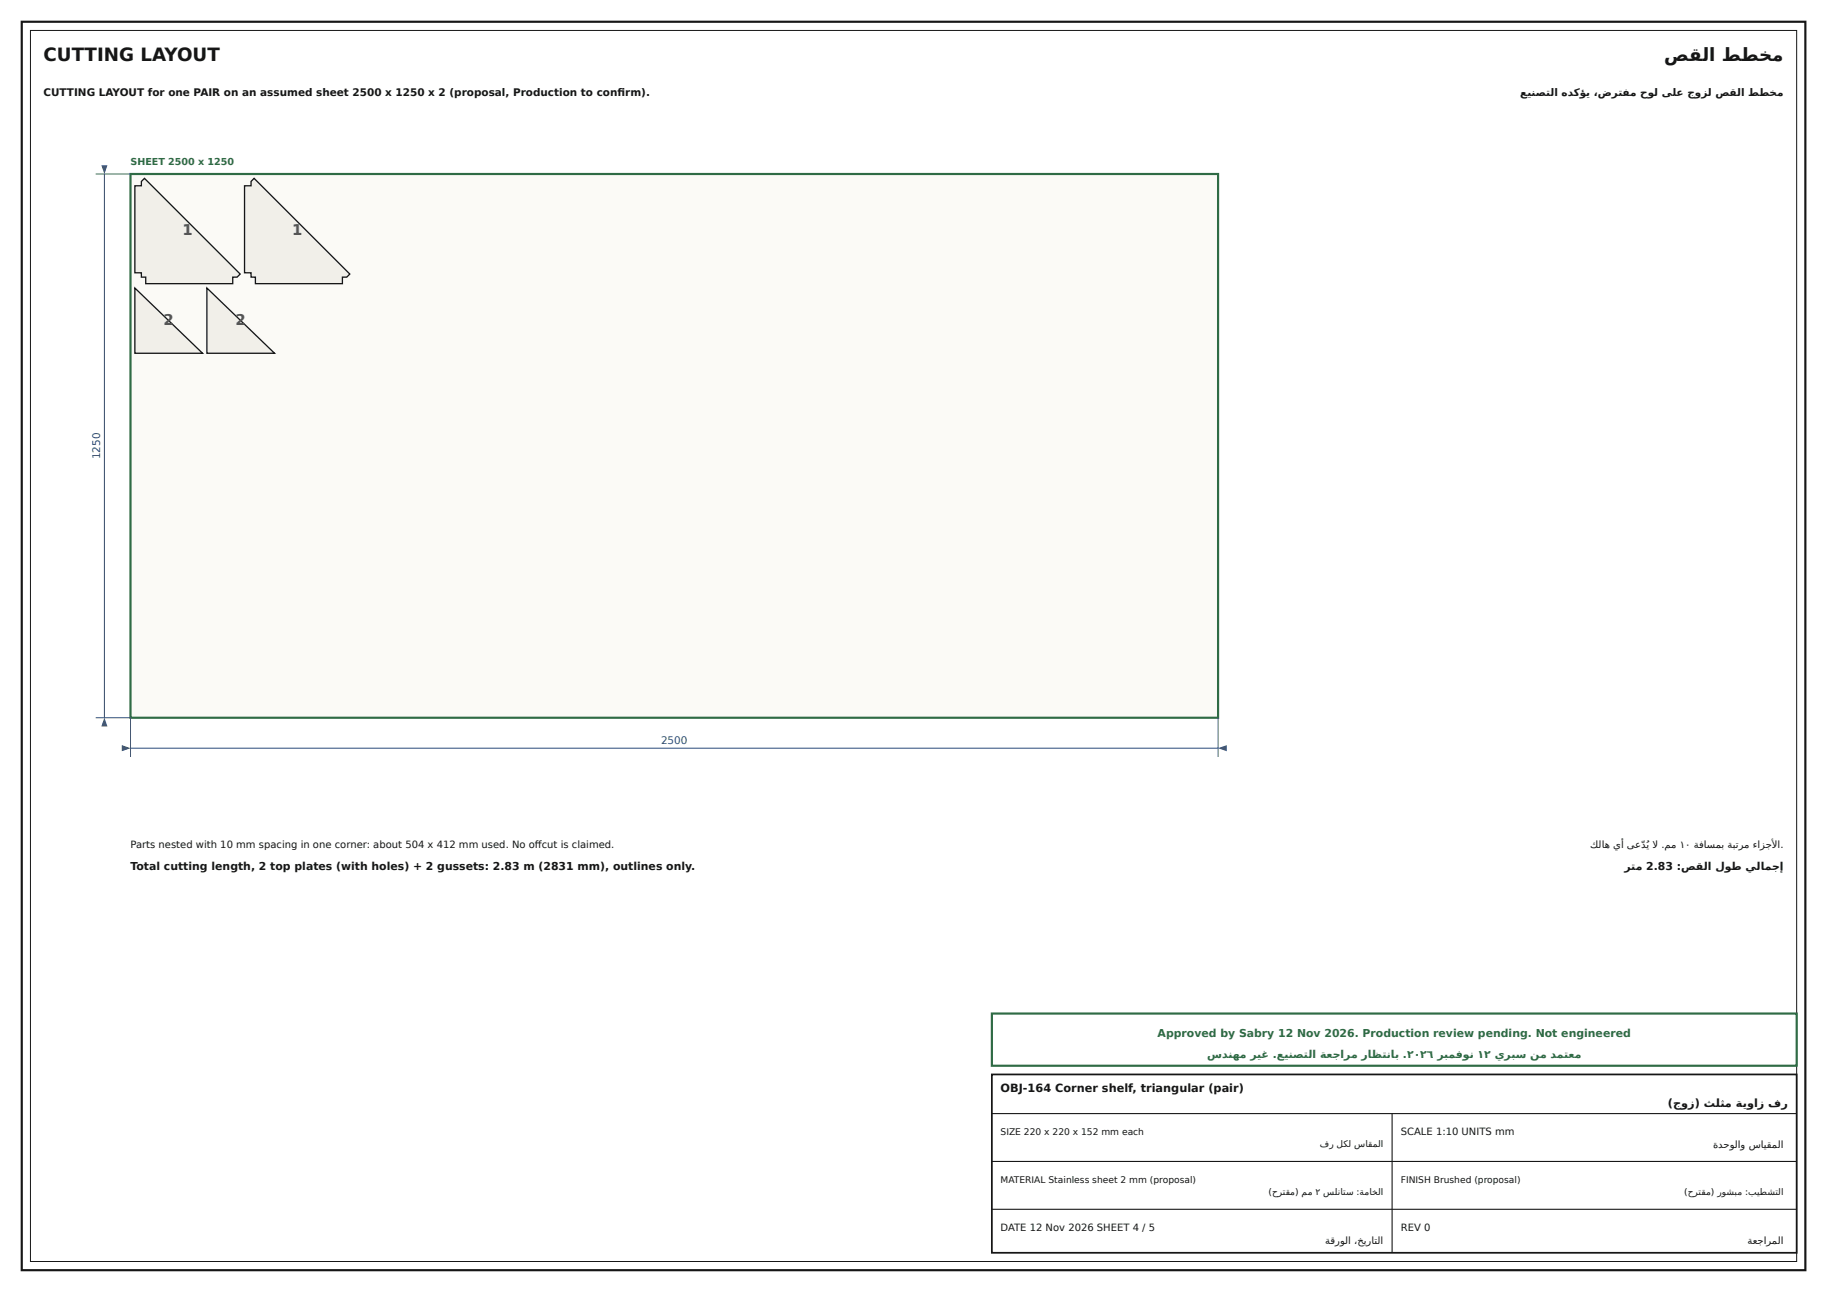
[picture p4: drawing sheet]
<svg xmlns="http://www.w3.org/2000/svg" width="420mm" height="297mm" viewBox="0 0 420 297" stroke-linecap="round" stroke-linejoin="round" font-family="sans-serif">
<defs><g id="words">
<g font-size="4.2" fill="#161616">
<text x="10" y="14">CUTTING LAYOUT</text>
<text x="382.6" y="14">صقلا ططخم</text>
</g>
<g font-size="3.4" fill="#555">
<text x="41.9" y="54.1">1</text>
<text x="67.1" y="54.1">1</text>
<text x="37.6" y="74.7">2</text>
<text x="54.1" y="74.7">2</text>
</g>
<g font-size="2.6" fill="#161616">
<text x="230" y="251">OBJ-164 Corner shelf, triangular (pair)</text>
<text x="383.4" y="254.4">(جوز) ثلثم ةيواز فر</text>
</g>
<g font-size="2.5" fill="#161616">
<text x="30" y="200">Total cutting length, 2 top plates (with holes) + 2 gussets: 2.83 m (2831 mm), outlines only.</text>
<text x="373.4" y="200">رتم 2.83 :صقلا لوط يلامجإ</text>
</g>
<g font-size="2.5" fill="#2f6b45">
<text x="266.1" y="238.4">Approved by Sabry 12 Nov 2026. Production review pending. Not engineered</text>
<text x="277.5" y="243.2">سدنهم ريغ .عينصتلا ةعجارم راظتناب .٢٠٢٦ ربمفون ١٢ يربس نم دمتعم</text>
</g>
<g font-size="2.4" fill="#161616">
<text x="10" y="22">CUTTING LAYOUT for one PAIR on an assumed sheet 2500 x 1250 x 2 (proposal, Production to confi rm).</text>
<text x="349.5" y="22">عينصتلا هدكؤي ،ضرتفم حول ىلع جوزل صقلا ططخم</text>
</g>
<g font-size="2.4" fill="#2a4a7a">
<text x="23" y="105.6" transform="rotate(-90 23 105.6)">1250</text>
<text x="151.9" y="171">2500</text>
</g>
<g font-size="2.3" fill="#161616">
<text x="30" y="195">Parts nested with 10 mm spacing in one corner: about 504 x 412 mm used. No off cut is claimed.</text>
<text x="365.5" y="195">كلاه يأ ىعّد ُي ال .مم ١٠ ةفاسمب ةبترم ءازجأل ا.</text>
<text x="322" y="261">SCALE 1:10 UNITS mm</text>
<text x="393.8" y="264">ةدحولاو سايقملا</text>
<text x="230" y="283">DATE 12 Nov 2026 SHEET 4 / 5</text>
<text x="304.6" y="286">ةقرولا ،خيراتلا</text>
<text x="322" y="283">REV 0</text>
<text x="401.7" y="286">ةعجارملا</text>
</g>
<text font-size="2.2" fill="#2f6b45" x="30" y="38">SHEET 2500 x 1250</text>
<g font-size="2.1" fill="#161616">
<text x="230" y="261">SIZE 220 x 220 x 152 mm each</text>
<text x="303.4" y="263.7">فر لكل ساقملا</text>
<text x="230" y="272">MATERIAL Stainless sheet 2 mm (proposal)</text>
<text x="291.6" y="274.7">(حرتقم) مم ٢ سلناتس :ةماخلا</text>
<text x="322" y="272">FINISH Brushed (proposal)</text>
<text x="387.1" y="274.7">(حرتقم) روشبم :بيطشتلا</text>
</g>
</g></defs>
<path d="M5 5h410v287h-410z" fill="none" stroke="#161616" stroke-width=".5"/>
<path d="M7 7h406v283h-406z" fill="none" stroke="#161616" stroke-width=".23"/>
<path d="M228 247h185v41h-185z" fill="#fff"/>
<path d="M228 247h185v41h-185z" fill="none" stroke="#161616" stroke-width=".4"/>
<path d="M228 256h185M320 256v32M228 267h185M228 278h185" fill="none" stroke="#161616" stroke-width=".25"/>
<path d="M228 233h185v12h-185z" fill="#fff"/>
<path d="M228 233h185v12h-185z" fill="none" stroke="#2f6b45" stroke-width=".5"/>
<path d="M30 40h250v125h-250z" fill="#fbfaf6"/>
<path d="M30 40h250v125h-250z" fill="none" stroke="#2f6b45" stroke-width=".5"/>
<path d="M31 42.7h1.5v-1l.7-.7 22 22-.7 .7h-1v1.5h-20v-1.5h-1v-1h-1.5z" fill="#f1efe9"/>
<path d="M31 42.7h1.5v-1l.7-.7 22 22-.7 .7h-1v1.5h-20v-1.5h-1v-1h-1.5z" fill="none" stroke="#161616" stroke-width=".3"/>
<path d="M56.2 42.7h1.5v-1l.7-.7 22 22-.7 .7h-1v1.5h-20v-1.5h-1v-1h-1.5z" fill="#f1efe9"/>
<path d="M56.2 42.7h1.5v-1l.7-.7 22 22-.7 .7h-1v1.5h-20v-1.5h-1v-1h-1.5z" fill="none" stroke="#161616" stroke-width=".3"/>
<path d="M31 66.2l15.6 15h-15.6z" fill="#f1efe9"/>
<path d="M31 66.2l15.6 15h-15.6z" fill="none" stroke="#161616" stroke-width=".3"/>
<path d="M47.6 66.2l15.5 15h-15.5z" fill="#f1efe9"/>
<path d="M47.6 66.2l15.5 15h-15.5z" fill="none" stroke="#161616" stroke-width=".3"/>
<path d="M30 172h250" fill="none" stroke="#2a4a7a" stroke-width=".23"/>
<g fill="#2a4a7a">
<path d="M28 171.3l2 .7-2 .7z"/>
<path d="M280 172l2-.7v1.4z"/>
</g>
<path d="M24 40v125M30 165v9M280 165v9" fill="none" stroke="#2a4a7a" stroke-width=".23"/>
<g fill="#2a4a7a">
<path d="M23.3 38h1.4l-.7 2z"/>
<path d="M24 165l.7 2h-1.4z"/>
</g>
<path d="M22 40h8M22 165h8" fill="none" stroke="#2a4a7a" stroke-width=".23"/>
<use href="#words"/>
</svg>
